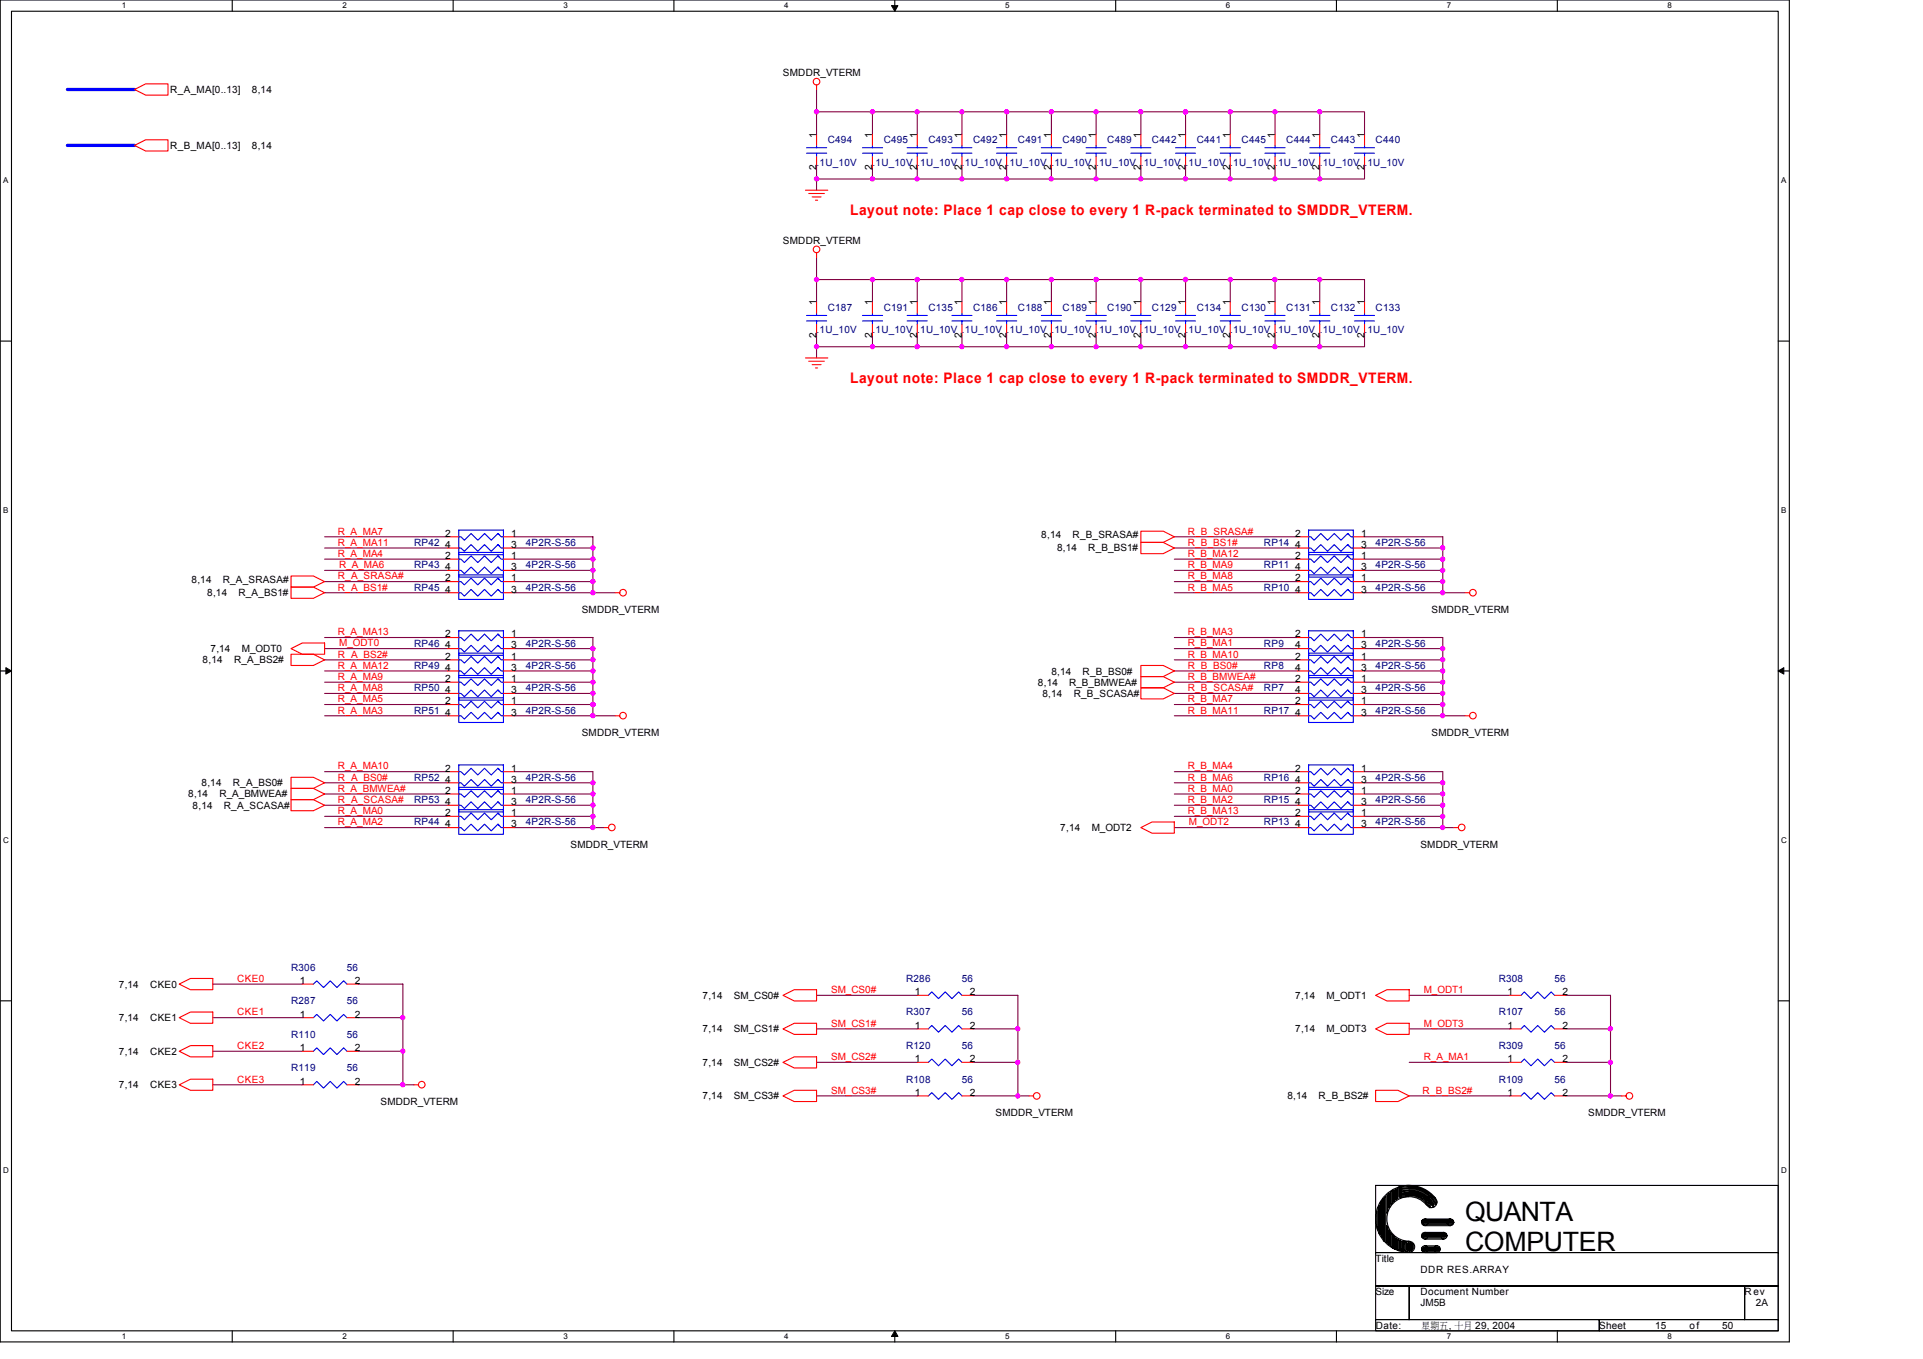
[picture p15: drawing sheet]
<svg xmlns="http://www.w3.org/2000/svg" width="297mm" height="210mm" viewBox="0 0 297 210" stroke-linecap="round" stroke-linejoin="round" font-family="sans-serif">
<defs><g id="words">
<g font-size="4.1">
<text x="226.3" y="188.5">QUANTA</text>
<text x="226.3" y="193.3">COMPUTER</text>
</g>
<g font-size="2.2" fill="#f00">
<text x="131.3" y="33.2">Layout note: Place 1 cap close to every 1 R-pack terminated to SMDDR_VTERM.</text>
<text x="131.3" y="59.1">Layout note: Place 1 cap close to every 1 R-pack terminated to SMDDR_VTERM.</text>
</g>
<g font-size="1.5">
<text x="120.9" y="11.8">SMDDR_VTERM</text>
<text x="26.3" y="14.4">R_A_MA[0..13]</text>
<text x="38.9" y="14.4">8,14</text>
<text x="26.3" y="23">R_B_MA[0..13]</text>
<text x="38.9" y="23">8,14</text>
<text x="126.1" y="21.3" transform="rotate(-90 126.1 21.3)">1</text>
<text x="134.7" y="21.3" transform="rotate(-90 134.7 21.3)">1</text>
<text x="141.7" y="21.3" transform="rotate(-90 141.7 21.3)">1</text>
<text x="148.6" y="21.3" transform="rotate(-90 148.6 21.3)">1</text>
<text x="155.5" y="21.3" transform="rotate(-90 155.5 21.3)">1</text>
<text x="162.4" y="21.3" transform="rotate(-90 162.4 21.3)">1</text>
<text x="169.3" y="21.3" transform="rotate(-90 169.3 21.3)">1</text>
<text x="176.2" y="21.3" transform="rotate(-90 176.2 21.3)">1</text>
<text x="183.1" y="21.3" transform="rotate(-90 183.1 21.3)">1</text>
<text x="190" y="21.3" transform="rotate(-90 190 21.3)">1</text>
<text x="196.9" y="21.3" transform="rotate(-90 196.9 21.3)">1</text>
<text x="203.8" y="21.3" transform="rotate(-90 203.8 21.3)">1</text>
<text x="210.8" y="21.3" transform="rotate(-90 210.8 21.3)">1</text>
<text x="126.1" y="26.3" transform="rotate(-90 126.1 26.3)">2</text>
<text x="134.7" y="26.3" transform="rotate(-90 134.7 26.3)">2</text>
<text x="141.7" y="26.3" transform="rotate(-90 141.7 26.3)">2</text>
<text x="148.6" y="26.3" transform="rotate(-90 148.6 26.3)">2</text>
<text x="155.5" y="26.3" transform="rotate(-90 155.5 26.3)">2</text>
<text x="162.4" y="26.3" transform="rotate(-90 162.4 26.3)">2</text>
<text x="169.3" y="26.3" transform="rotate(-90 169.3 26.3)">2</text>
<text x="176.2" y="26.3" transform="rotate(-90 176.2 26.3)">2</text>
<text x="183.1" y="26.3" transform="rotate(-90 183.1 26.3)">2</text>
<text x="190" y="26.3" transform="rotate(-90 190 26.3)">2</text>
<text x="196.9" y="26.3" transform="rotate(-90 196.9 26.3)">2</text>
<text x="203.8" y="26.3" transform="rotate(-90 203.8 26.3)">2</text>
<text x="210.8" y="26.3" transform="rotate(-90 210.8 26.3)">2</text>
<text x="120.9" y="37.7">SMDDR_VTERM</text>
<text x="126.1" y="47.2" transform="rotate(-90 126.1 47.2)">1</text>
<text x="134.7" y="47.2" transform="rotate(-90 134.7 47.2)">1</text>
<text x="141.7" y="47.2" transform="rotate(-90 141.7 47.2)">1</text>
<text x="148.6" y="47.2" transform="rotate(-90 148.6 47.2)">1</text>
<text x="155.5" y="47.2" transform="rotate(-90 155.5 47.2)">1</text>
<text x="162.4" y="47.2" transform="rotate(-90 162.4 47.2)">1</text>
<text x="169.3" y="47.2" transform="rotate(-90 169.3 47.2)">1</text>
<text x="176.2" y="47.2" transform="rotate(-90 176.2 47.2)">1</text>
<text x="183.1" y="47.2" transform="rotate(-90 183.1 47.2)">1</text>
<text x="190" y="47.2" transform="rotate(-90 190 47.2)">1</text>
<text x="196.9" y="47.2" transform="rotate(-90 196.9 47.2)">1</text>
<text x="203.8" y="47.2" transform="rotate(-90 203.8 47.2)">1</text>
<text x="210.8" y="47.2" transform="rotate(-90 210.8 47.2)">1</text>
<text x="126.1" y="52.2" transform="rotate(-90 126.1 52.2)">2</text>
<text x="134.7" y="52.2" transform="rotate(-90 134.7 52.2)">2</text>
<text x="141.7" y="52.2" transform="rotate(-90 141.7 52.2)">2</text>
<text x="148.6" y="52.2" transform="rotate(-90 148.6 52.2)">2</text>
<text x="155.5" y="52.2" transform="rotate(-90 155.5 52.2)">2</text>
<text x="162.4" y="52.2" transform="rotate(-90 162.4 52.2)">2</text>
<text x="169.3" y="52.2" transform="rotate(-90 169.3 52.2)">2</text>
<text x="176.2" y="52.2" transform="rotate(-90 176.2 52.2)">2</text>
<text x="183.1" y="52.2" transform="rotate(-90 183.1 52.2)">2</text>
<text x="190" y="52.2" transform="rotate(-90 190 52.2)">2</text>
<text x="196.9" y="52.2" transform="rotate(-90 196.9 52.2)">2</text>
<text x="203.8" y="52.2" transform="rotate(-90 203.8 52.2)">2</text>
<text x="210.8" y="52.2" transform="rotate(-90 210.8 52.2)">2</text>
<text x="68.8" y="82.9">2</text>
<text x="79" y="82.9">1</text>
<text x="160.8" y="83.1">8,14</text>
<text x="165.7" y="83.1">R_B_SRASA#</text>
<text x="200" y="82.9">2</text>
<text x="210.2" y="82.9">1</text>
<text x="68.8" y="84.6">4</text>
<text x="68.8" y="86.3">2</text>
<text x="68.8" y="88.1">4</text>
<text x="68.8" y="89.8">2</text>
<text x="79" y="84.6">3</text>
<text x="79" y="86.3">1</text>
<text x="79" y="88.1">3</text>
<text x="79" y="89.8">1</text>
<text x="163.3" y="85.2">8,14</text>
<text x="168.1" y="85.2">R_B_BS1#</text>
<text x="200" y="84.6">4</text>
<text x="200" y="86.3">2</text>
<text x="200" y="88.1">4</text>
<text x="200" y="89.8">2</text>
<text x="210.2" y="84.6">3</text>
<text x="210.2" y="86.3">1</text>
<text x="210.2" y="88.1">3</text>
<text x="210.2" y="89.8">1</text>
<text x="29.6" y="90">8,14</text>
<text x="32" y="92.1">8,14</text>
<text x="34.4" y="90">R_A_SRASA#</text>
<text x="36.8" y="92.1">R_A_BS1#</text>
<text x="68.8" y="91.5">4</text>
<text x="79" y="91.5">3</text>
<text x="89.9" y="94.7">SMDDR_VTERM</text>
<text x="200" y="91.5">4</text>
<text x="210.2" y="91.5">3</text>
<text x="221.1" y="94.7">SMDDR_VTERM</text>
<text x="32.5" y="100.7">7,14</text>
<text x="37.4" y="100.7">M_ODT0</text>
<text x="68.8" y="98.4">2</text>
<text x="68.8" y="100.2">4</text>
<text x="68.8" y="101.9">2</text>
<text x="79" y="98.4">1</text>
<text x="79" y="100.2">3</text>
<text x="79" y="101.9">1</text>
<text x="200" y="101.9">2</text>
<text x="200" y="98.4">2</text>
<text x="200" y="100.2">4</text>
<text x="210.2" y="101.9">1</text>
<text x="210.2" y="98.4">1</text>
<text x="210.2" y="100.2">3</text>
<text x="31.3" y="102.4">8,14</text>
<text x="36.1" y="102.4">R_A_BS2#</text>
<text x="68.8" y="105.3">2</text>
<text x="68.8" y="107.1">4</text>
<text x="68.8" y="103.6">4</text>
<text x="79" y="105.3">1</text>
<text x="79" y="107.1">3</text>
<text x="79" y="103.6">3</text>
<text x="160.3" y="105.9">8,14</text>
<text x="161" y="107.6">8,14</text>
<text x="162.4" y="104.2">8,14</text>
<text x="165.2" y="105.9">R_B_BMWEA#</text>
<text x="165.9" y="107.6">R_B_SCASA#</text>
<text x="167.2" y="104.2">R_B_BS0#</text>
<text x="200" y="105.3">2</text>
<text x="200" y="107.1">4</text>
<text x="200" y="103.6">4</text>
<text x="210.2" y="105.3">1</text>
<text x="210.2" y="107.1">3</text>
<text x="210.2" y="103.6">3</text>
<text x="68.8" y="108.8">2</text>
<text x="68.8" y="110.5">4</text>
<text x="79" y="108.8">1</text>
<text x="79" y="110.5">3</text>
<text x="89.9" y="113.7">SMDDR_VTERM</text>
<text x="200" y="108.8">2</text>
<text x="200" y="110.5">4</text>
<text x="210.2" y="108.8">1</text>
<text x="210.2" y="110.5">3</text>
<text x="221.1" y="113.7">SMDDR_VTERM</text>
<text x="68.8" y="119.2">2</text>
<text x="79" y="119.2">1</text>
<text x="200" y="119.2">2</text>
<text x="210.2" y="119.2">1</text>
<text x="29.1" y="123.2">8,14</text>
<text x="29.8" y="124.9">8,14</text>
<text x="31.1" y="121.5">8,14</text>
<text x="33.9" y="123.2">R_A_BMWEA#</text>
<text x="34.6" y="124.9">R_A_SCASA#</text>
<text x="36" y="121.5">R_A_BS0#</text>
<text x="68.8" y="120.9">4</text>
<text x="68.8" y="122.6">2</text>
<text x="68.8" y="124.4">4</text>
<text x="79" y="120.9">3</text>
<text x="79" y="122.6">1</text>
<text x="79" y="124.4">3</text>
<text x="200" y="122.6">2</text>
<text x="200" y="124.4">4</text>
<text x="200" y="120.9">4</text>
<text x="210.2" y="122.6">1</text>
<text x="210.2" y="124.4">3</text>
<text x="210.2" y="120.9">3</text>
<text x="68.8" y="126.1">2</text>
<text x="68.8" y="127.8">4</text>
<text x="79" y="126.1">1</text>
<text x="79" y="127.8">3</text>
<text x="88.1" y="130.9">SMDDR_VTERM</text>
<text x="163.8" y="128.4">7,14</text>
<text x="168.6" y="128.4">M_ODT2</text>
<text x="200" y="126.1">2</text>
<text x="200" y="127.8">4</text>
<text x="210.2" y="126.1">1</text>
<text x="210.2" y="127.8">3</text>
<text x="219.4" y="130.9">SMDDR_VTERM</text>
<text x="18.3" y="152.5">7,14</text>
<text x="23.2" y="152.5">CKE0</text>
<text x="46.3" y="152">1</text>
<text x="54.8" y="152">2</text>
<text x="108.5" y="154.3">7,14</text>
<text x="113.3" y="154.3">SM_CS0#</text>
<text x="141.3" y="153.7">1</text>
<text x="149.8" y="153.7">2</text>
<text x="200.1" y="154.3">7,14</text>
<text x="204.9" y="154.3">M_ODT1</text>
<text x="232.9" y="153.7">1</text>
<text x="241.3" y="153.7">2</text>
<text x="18.3" y="157.7">7,14</text>
<text x="23.2" y="157.7">CKE1</text>
<text x="46.3" y="157.2">1</text>
<text x="54.8" y="157.2">2</text>
<text x="108.5" y="159.4">7,14</text>
<text x="113.3" y="159.4">SM_CS1#</text>
<text x="141.3" y="158.9">1</text>
<text x="149.8" y="158.9">2</text>
<text x="200.1" y="159.4">7,14</text>
<text x="204.9" y="159.4">M_ODT3</text>
<text x="232.9" y="158.9">1</text>
<text x="241.3" y="158.9">2</text>
<text x="18.3" y="162.9">7,14</text>
<text x="23.2" y="162.9">CKE2</text>
<text x="46.3" y="167.5">1</text>
<text x="46.3" y="162.3">1</text>
<text x="54.8" y="167.5">2</text>
<text x="54.8" y="162.3">2</text>
<text x="108.5" y="164.6">7,14</text>
<text x="113.3" y="164.6">SM_CS2#</text>
<text x="141.3" y="164.1">1</text>
<text x="149.8" y="164.1">2</text>
<text x="232.9" y="164.1">1</text>
<text x="241.3" y="164.1">2</text>
<text x="18.3" y="168.1">7,14</text>
<text x="23.2" y="168.1">CKE3</text>
<text x="58.8" y="170.7">SMDDR_VTERM</text>
<text x="108.5" y="169.8">7,14</text>
<text x="113.3" y="169.8">SM_CS3#</text>
<text x="141.3" y="169.2">1</text>
<text x="149.8" y="169.2">2</text>
<text x="153.8" y="172.4">SMDDR_VTERM</text>
<text x="198.9" y="169.8">8,14</text>
<text x="203.7" y="169.8">R_B_BS2#</text>
<text x="232.9" y="169.2">1</text>
<text x="241.3" y="169.2">2</text>
<text x="245.3" y="172.4">SMDDR_VTERM</text>
<text x="212.5" y="194.9">Title</text>
<text x="219.4" y="196.6">DDR RES.ARRAY</text>
<text x="212.5" y="200">Size</text>
<text x="219.4" y="200">Document Number</text>
<text x="219.4" y="201.8">JM5B</text>
<text x="269.5" y="200">Rev</text>
<text x="271.2" y="201.8">2A</text>
<text x="212.5" y="205.2">Date:</text>
<text x="219.6" y="205.2">星期五, 十月 29, 2004</text>
<text x="247" y="205.2">Sheet</text>
<text x="255.7" y="205.2">15</text>
<text x="261" y="205.2">of</text>
<text x="266" y="205.2">50</text>
</g>
<g font-size="1.5" fill="#000080">
<text x="127.9" y="22.1">C494</text>
<text x="136.5" y="22.1">C495</text>
<text x="143.4" y="22.1">C493</text>
<text x="150.3" y="22.1">C492</text>
<text x="157.2" y="22.1">C491</text>
<text x="164.1" y="22.1">C490</text>
<text x="171" y="22.1">C489</text>
<text x="177.9" y="22.1">C442</text>
<text x="184.9" y="22.1">C441</text>
<text x="191.8" y="22.1">C445</text>
<text x="198.7" y="22.1">C444</text>
<text x="205.6" y="22.1">C443</text>
<text x="212.5" y="22.1">C440</text>
<text x="126.1" y="25.6">.1U_10V</text>
<text x="134.8" y="25.6">.1U_10V .1U_10V .1U_10V .1U_10V .1U_10V .1U_10V .1U_10V .1U_10V .1U_10V .1U_10V .1U_10V .1U_10V</text>
<text x="126.1" y="51.5">.1U_10V</text>
<text x="127.9" y="48">C187</text>
<text x="134.8" y="51.5">.1U_10V .1U_10V .1U_10V .1U_10V .1U_10V .1U_10V .1U_10V .1U_10V .1U_10V .1U_10V .1U_10V .1U_10V</text>
<text x="136.5" y="48">C191</text>
<text x="143.4" y="48">C135</text>
<text x="150.3" y="48">C186</text>
<text x="157.2" y="48">C188</text>
<text x="164.1" y="48">C189</text>
<text x="171" y="48">C190</text>
<text x="177.9" y="48">C129</text>
<text x="184.9" y="48">C134</text>
<text x="191.8" y="48">C130</text>
<text x="198.7" y="48">C131</text>
<text x="205.6" y="48">C132</text>
<text x="212.5" y="48">C133</text>
<text x="64" y="84.3">RP42</text>
<text x="64" y="87.8">RP43</text>
<text x="81.2" y="84.3">4P2R-S-56</text>
<text x="81.2" y="87.8">4P2R-S-56</text>
<text x="195.2" y="84.3">RP14</text>
<text x="195.2" y="87.8">RP11</text>
<text x="212.5" y="84.3">4P2R-S-56</text>
<text x="212.5" y="87.8">4P2R-S-56</text>
<text x="64" y="91.2">RP45</text>
<text x="81.2" y="91.2">4P2R-S-56</text>
<text x="195.2" y="91.2">RP10</text>
<text x="212.5" y="91.2">4P2R-S-56</text>
<text x="64" y="99.9">RP46</text>
<text x="81.2" y="99.9">4P2R-S-56</text>
<text x="195.2" y="99.9">RP9</text>
<text x="212.5" y="99.9">4P2R-S-56</text>
<text x="64" y="106.8">RP50</text>
<text x="64" y="103.3">RP49</text>
<text x="81.2" y="106.8">4P2R-S-56</text>
<text x="81.2" y="103.3">4P2R-S-56</text>
<text x="195.2" y="106.8">RP7</text>
<text x="195.2" y="103.3">RP8</text>
<text x="212.5" y="106.8">4P2R-S-56</text>
<text x="212.5" y="103.3">4P2R-S-56</text>
<text x="64" y="110.2">RP51</text>
<text x="81.2" y="110.2">4P2R-S-56</text>
<text x="195.2" y="110.2">RP17</text>
<text x="212.5" y="110.2">4P2R-S-56</text>
<text x="64" y="120.6">RP52</text>
<text x="64" y="124">RP53</text>
<text x="81.2" y="120.6">4P2R-S-56</text>
<text x="81.2" y="124">4P2R-S-56</text>
<text x="195.2" y="124">RP15</text>
<text x="195.2" y="120.6">RP16</text>
<text x="212.5" y="124">4P2R-S-56</text>
<text x="212.5" y="120.6">4P2R-S-56</text>
<text x="64" y="127.5">RP44</text>
<text x="81.2" y="127.5">4P2R-S-56</text>
<text x="195.2" y="127.5">RP13</text>
<text x="212.5" y="127.5">4P2R-S-56</text>
<text x="45" y="149.9">R306</text>
<text x="53.6" y="149.9">56</text>
<text x="45" y="155.1">R287</text>
<text x="53.6" y="155.1">56</text>
<text x="140" y="151.7">R286</text>
<text x="148.6" y="151.7">56</text>
<text x="231.5" y="151.7">R308</text>
<text x="240.1" y="151.7">56</text>
<text x="45" y="160.3">R110</text>
<text x="53.6" y="160.3">56</text>
<text x="140" y="156.8">R307</text>
<text x="148.6" y="156.8">56</text>
<text x="231.5" y="156.8">R107</text>
<text x="240.1" y="156.8">56</text>
<text x="45" y="165.5">R119</text>
<text x="53.6" y="165.5">56</text>
<text x="140" y="162">R120</text>
<text x="140" y="167.2">R108</text>
<text x="148.6" y="162">56</text>
<text x="148.6" y="167.2">56</text>
<text x="231.5" y="167.2">R109</text>
<text x="231.5" y="162">R309</text>
<text x="240.1" y="167.2">56</text>
<text x="240.1" y="162">56</text>
</g>
<g font-size="1.5" fill="#f00">
<text x="52.2" y="82.6">R_A_MA7</text>
<text x="183.5" y="82.6">R_B_SRASA#</text>
<text x="52.2" y="84.3">R_A_MA11</text>
<text x="52.2" y="86">R_A_MA4</text>
<text x="52.2" y="89.5">R_A_SRASA#</text>
<text x="52.4" y="87.8">R_A_MA6</text>
<text x="183.5" y="89.5">R_B_MA8</text>
<text x="183.5" y="87.8">R_B_MA9</text>
<text x="183.5" y="86">R_B_MA12</text>
<text x="183.5" y="84.3">R_B_BS1#</text>
<text x="52.2" y="91.2">R_A_BS1#</text>
<text x="183.5" y="91.2">R_B_MA5</text>
<text x="52.2" y="98.1">R_A_MA13</text>
<text x="52.2" y="101.6">R_A_BS2#</text>
<text x="52.4" y="99.8">M_ODT0</text>
<text x="183.5" y="99.8">R_B_MA1</text>
<text x="183.5" y="98.1">R_B_MA3</text>
<text x="183.5" y="101.6">R_B_MA10</text>
<text x="52.2" y="105">R_A_MA9</text>
<text x="52.2" y="106.8">R_A_MA8</text>
<text x="52.2" y="103.3">R_A_MA12</text>
<text x="183.5" y="103.3">R_B_BS0#</text>
<text x="183.5" y="105">R_B_BMWEA#</text>
<text x="183.5" y="106.8">R_B_SCASA#</text>
<text x="52.2" y="110.2">R_A_MA3</text>
<text x="52.2" y="108.5">R_A_MA5</text>
<text x="183.5" y="108.5">R_B_MA7</text>
<text x="183.5" y="110.2">R_B_MA11</text>
<text x="52.2" y="118.9">R_A_MA10</text>
<text x="183.5" y="118.9">R_B_MA4</text>
<text x="52.2" y="125.8">R_A_MA0</text>
<text x="52.2" y="120.6">R_A_BS0#</text>
<text x="52.2" y="122.3">R_A_BMWEA#</text>
<text x="52.2" y="124">R_A_SCASA#</text>
<text x="183.5" y="122.3">R_B_MA0</text>
<text x="183.5" y="124">R_B_MA2</text>
<text x="183.5" y="120.6">R_B_MA6</text>
<text x="183.5" y="125.8">R_B_MA13</text>
<text x="52.2" y="127.5">R_A_MA2</text>
<text x="183.6" y="127.5">M_ODT2</text>
<text x="36.7" y="151.7">CKE0</text>
<text x="128.4" y="153.4">SM_CS0#</text>
<text x="219.9" y="153.4">M_ODT1</text>
<text x="36.7" y="156.8">CKE1</text>
<text x="128.4" y="158.6">SM_CS1#</text>
<text x="219.9" y="158.6">M_ODT3</text>
<text x="36.7" y="167.2">CKE3</text>
<text x="36.7" y="162">CKE2</text>
<text x="128.4" y="163.7">SM_CS2#</text>
<text x="219.9" y="163.7">R_A_MA1</text>
<text x="128.4" y="168.9">SM_CS3#</text>
<text x="219.7" y="168.9">R_B_BS2#</text>
</g>
<g font-size="1.2">
<text x="18.8" y="1.3">1</text>
<text x="52.9" y="1.3">2</text>
<text x="87" y="1.3">3</text>
<text x="121.1" y="1.3">4</text>
<text x="155.3" y="1.3">5</text>
<text x="189.4" y="1.3">6</text>
<text x="223.5" y="1.3">7</text>
<text x="257.6" y="1.3">8</text>
<text x=".5" y="28.3">A</text>
<text x="275.1" y="28.3">A</text>
<text x=".5" y="79.2">B</text>
<text x="275.1" y="79.2">B</text>
<text x=".5" y="130.2">C</text>
<text x="275.1" y="130.2">C</text>
<text x=".5" y="181.1">D</text>
<text x="275.1" y="181.1">D</text>
<text x="18.8" y="206.8">1</text>
<text x="52.9" y="206.8">2</text>
<text x="87" y="206.8">3</text>
<text x="121.1" y="206.8">4</text>
<text x="155.3" y="206.8">5</text>
<text x="189.4" y="206.8">6</text>
<text x="223.5" y="206.8">7</text>
<text x="257.6" y="206.8">8</text>
</g>
</g></defs>
<path d="M0 0h276.4v207.3h-276.4zM1.8 1.7h272.9v203.8h-272.9z" fill="none" stroke="#000" stroke-width=".17"/>
<g fill="#fff">
<path d="M18.8 .2h.7v1.4h-.7z"/>
<path d="M18.8 205.7h.7v1.4h-.7z"/>
</g>
<path d="M35.9 0v1.7M35.9 205.5v1.8" fill="none" stroke="#000" stroke-width=".17"/>
<g fill="#fff">
<path d="M52.9 .2h.7v1.4h-.7z"/>
<path d="M52.9 205.7h.7v1.4h-.7z"/>
</g>
<path d="M70 0v1.7M70 205.5v1.8" fill="none" stroke="#000" stroke-width=".17"/>
<g fill="#fff">
<path d="M87 .2h.7v1.4h-.7z"/>
<path d="M87 205.7h.7v1.4h-.7z"/>
</g>
<path d="M104.1 0v1.7M104.1 205.5v1.8" fill="none" stroke="#000" stroke-width=".17"/>
<g fill="#fff">
<path d="M121.1 .2h.7v1.4h-.7z"/>
<path d="M121.1 205.7h.7v1.4h-.7z"/>
</g>
<path d="M138.2 0v1.7M138.2 205.5v1.8" fill="none" stroke="#000" stroke-width=".17"/>
<path d="M137.7 .9h1l-.5 .8zM138.2 205.5l.5 .9h-1z" fill="#000" stroke="#000" stroke-width=".15"/>
<g fill="#fff">
<path d="M155.3 .2h.6v1.4h-.6z"/>
<path d="M155.3 205.7h.6v1.4h-.6z"/>
</g>
<path d="M172.3 0v1.7M172.3 205.5v1.8" fill="none" stroke="#000" stroke-width=".17"/>
<g fill="#fff">
<path d="M189.4 .2h.6v1.4h-.6z"/>
<path d="M189.4 205.7h.6v1.4h-.6z"/>
</g>
<path d="M206.4 0v1.7M206.4 205.5v1.8" fill="none" stroke="#000" stroke-width=".17"/>
<g fill="#fff">
<path d="M223.5 .2h.6v1.4h-.6z"/>
<path d="M223.5 205.7h.6v1.4h-.6z"/>
</g>
<path d="M240.6 0v1.7M240.6 205.5v1.8" fill="none" stroke="#000" stroke-width=".17"/>
<g fill="#fff">
<path d="M257.6 .2h.7v1.4h-.7z"/>
<path d="M257.6 205.7h.7v1.4h-.7z"/>
<path d="M.5 27.2h.8v1.4h-.8z"/>
<path d="M275.1 27.2h.8v1.4h-.8z"/>
<path d="M.5 78.1h.8v1.4h-.8z"/>
<path d="M275.1 78.1h.8v1.4h-.8z"/>
</g>
<path d="M0 52.7h1.8M274.7 52.7h1.7" fill="none" stroke="#000" stroke-width=".17"/>
<g fill="#fff">
<path d="M.5 129.1h.8v1.4h-.8z"/>
<path d="M275.1 129.1h.9v1.4h-.9z"/>
</g>
<path d="M0 103.6h1.8M274.7 103.6h1.7" fill="none" stroke="#000" stroke-width=".17"/>
<path d="M.9 103.1l.9 .5-.9 .5zM274.7 103.6l.8-.5v1z" fill="#000" stroke="#000" stroke-width=".15"/>
<g fill="#fff">
<path d="M.5 180h.8v1.4h-.8z"/>
<path d="M275.1 180h.9v1.4h-.9z"/>
</g>
<g fill="none" stroke="#000" stroke-width=".17">
<path d="M0 154.6h1.8M274.7 154.6h1.7M212.5 183.1h62.2v10.4h-62.2zM212.5 193.5h62.2v5.1h-62.2zM212.5 198.6h5.2v5.2h-5.2zM212.7 187.1v2.4l.1 .5v-3.5l.2-.3v4.3l.2 .2v-4.8l.2-.4v5.5l.1 .2v-5.9l.2-.1v6.5M214.2 184.5v2.9l.2-.5v-2.4l.2-.2v2.2l.1-.1v-2.3l.2-.1v2l.2-.1v-2.1h.2v1.9l.1-.2v-1.7l.2-.2v1.7l.2-.1v-1.6l.1-.2v1.8M216.3 183.8a4.7 4.7 0 0 1 5.4 2.2M216.3 184.5a4 4 0 0 1 4.8 1.7M216.3 184.3a4.2 4.2 0 0 1 5.1 2.1M216.3 184.2a4.3 4.3 0 0 1 5.2 2.2M216.3 184a4.5 4.5 0 0 1 5.2 2.1"/>
<path d="M216.3 183.5a4.9 4.9 0 0 1 5.7 2.2M216.3 183.3v1.7l-.2-.2v-1.4zM216.3 191.6v1.5h-.2v-1.5l-.2-.2v1.7l-.1-.2v-1.5l-.2-.2v1.7h-.2v-1.9l-.1-.1v1.9h-.2v-2.1l-.2-.2v2.1l-.2-.2v-2l-.1-.4v2.2l-.2-.1v-2.4l-.2-.4v2.6h-.1v-7.1l-.2 .2v6.7M216.3 191.7h.2v1.4h.1v-1.4h.2v1.6h-.3l.5-1.6M216.3 184.9a3.6 3.6 0 0 1 4.5 1.7M216.3 184.7a3.8 3.8 0 0 1 4.7 1.8M216.4 183.6a4.8 4.8 0 0 1 5.5 2.3M216.5 183.4v1.4M217 191.7h.1M217 191.7v1.6l.2-.2v-1.4l.1 .4v1.2h.2v-1.4h.2v1.4h.1v-1.4h.2v1.4l.2-.2v-1l.2 .1v.7M217.7 183.1l-1.6 .2M217.7 184.8l-1.3 .2"/>
<path d="M217.7 198.6h51.8v5.2h-51.8zM219.7 188.4h4.7v.2h-4.8v.2h5l-.2 .2h-4.7l.2 .1M219.7 192.6h2.6v.2h-2.7v.1h2.9l-.2 .2h-2.7l.3 .2h2.4M219.7 190.5h3.7v.2h-3.7l-.1 .2h3.9l-.1 .1h-3.8l.3 .2h3.3M219.9 189.1h.1M219.9 189.1h4.5M220.1 192.4h1.9M220.1 193.5h1.9M220.1 191.4h2.9M220.1 190.4h2.9M220.1 189.3h4M220.1 188.3h4"/>
<path d="M220.3 186.1a3.4 3.4 0 0 0-5.8 .7 3.4 3.4 0 0 0 3.2 4.9M221.7 185a5.2 5.2 0 0 0-8.7 1 5.2 5.2 0 0 0 4.7 7.4M269.5 198.6h5.2v5.2h-5.2zM212.5 203.8h34.5v1.7h-34.5zM247 203.8h27.7v1.7h-27.7z"/>
<circle cx="217.7" cy="192.6" r=".86"/>
<circle cx="220.1" cy="190.9" r=".51"/>
<circle cx="220.1" cy="192.9" r=".51"/>
<circle cx="220.1" cy="188.8" r=".51"/>
<circle cx="221.1" cy="185.7" r=".85"/>
<circle cx="222" cy="192.9" r=".51"/>
<circle cx="223" cy="190.9" r=".51"/>
<circle cx="224" cy="188.8" r=".51"/>
</g>
<g fill="none" stroke="#800040" stroke-width=".17">
<path d="M126.1 13.8v6.9M126.1 17.3h50.1M134.8 17.3v3.4M141.7 17.3v3.4M148.6 17.3v3.4M155.5 17.3v3.4M162.4 17.3v3.4M169.3 17.3v3.4M176.2 17.3h6.9v3.4M176.2 17.3v3.4M183.1 17.3h20.8M190 17.3v3.4"/>
<path d="M197 17.3v3.4M203.9 17.3h6.9v3.4M203.9 17.3v3.4M126.1 25.9v3.5M126.1 39.7v7M126.1 27.6h70.9M134.8 25.9v1.7M141.7 25.9v1.7M148.6 25.9v1.7M155.5 25.9v1.7M162.4 25.9v1.7M169.3 25.9v1.7"/>
<path d="M176.2 25.9v1.7M183.1 25.9v1.7M190 25.9v1.7M197 25.9v1.7M203.9 25.9v1.7h-6.9M210.8 25.9v1.7h-6.9M126.1 51.8v3.5M126.1 53.6h70.9M126.1 43.2h50.1M134.8 43.2v3.5M134.8 51.8v1.8M141.7 43.2v3.5"/>
<path d="M141.7 51.8v1.8M148.6 43.2v3.5M148.6 51.8v1.8M155.5 43.2v3.5M155.5 51.8v1.8M162.4 43.2v3.5M162.4 51.8v1.8M169.3 43.2v3.5M169.3 51.8v1.8M176.2 51.8v1.8M183.1 43.2h-6.9v3.5M183.1 43.2v3.5"/>
<path d="M183.1 51.8v1.8M183.1 43.2h13.9M190 43.2v3.5M190 51.8v1.8M197 43.2h6.9v3.5M197 43.2v3.5M197 51.8v1.8M203.9 43.2h6.9v3.5M203.9 51.8v1.8h-6.9M210.8 51.8v1.8h-6.9M50.1 98.5h19M50.1 88.1h19"/>
<path d="M50.1 82.9h19M50.1 84.6h19M50.1 86.4h19M50.1 91.5h19M50.1 89.8h19M79.5 84.6h12.1v1.8M79.5 82.9h12.1v1.7M79.5 98.5h12.1v12.1M79.5 88.1h12.1M79.5 86.4h12.1M79.5 91.5h15.5M79.5 89.8h12.1"/>
<path d="M91.6 86.4v5.1M181.4 98.5h19M181.4 88.1h19M181.4 82.9h19M181.4 84.6h19M181.4 86.4h19M181.4 91.5h19M181.4 89.8h19M210.8 84.6h12.1v1.8M210.8 98.5h12.1v12.1M210.8 88.1h12.1M210.8 82.9h12.1v1.7"/>
<path d="M210.8 86.4h12.1M210.8 91.5h15.5M210.8 89.8h12.1M222.9 86.4v5.1M50.1 100.2h19M50.1 119.2h19M50.1 105.4h19M50.1 107.1h19M50.1 110.6h19M50.1 103.6h19M50.1 108.8h19M50.1 101.9h19"/>
<path d="M79.5 119.2h12.1v8.6M79.5 100.2h12.1M79.5 105.4h12.1M79.5 107.1h12.1M79.5 110.6h15.5M79.5 103.6h12.1M79.5 108.8h12.1M79.5 101.9h12.1M181.4 100.2h19M181.4 119.2h19M181.4 105.4h19M181.4 107.1h19"/>
<path d="M181.4 110.6h19M181.4 103.6h19M181.4 108.8h19M181.4 101.9h19M210.8 100.2h12.1M210.8 119.2h12.1v6.9M210.8 105.4h12.1M210.8 107.1h12.1M210.8 110.6h15.5M210.8 103.6h12.1M210.8 108.8h12.1M210.8 101.9h12.1"/>
<path d="M50.1 127.8h19M50.1 126.1h19M50.1 120.9h19M50.1 122.6h19M50.1 124.4h19M79.5 127.8h13.8M79.5 126.1h12.1M79.5 120.9h12.1M79.5 122.6h12.1M79.5 124.4h12.1M181.4 127.8h19M181.4 126.1h19"/>
<path d="M181.4 120.9h19M181.4 122.6h19M181.4 124.4h19M210.8 126.1h12.1v1.7M210.8 127.8h13.8M210.8 120.9h12.1M210.8 122.6h12.1M210.8 124.4h12.1M32.9 152h13.8M32.9 157.2h13.8M55.3 152h6.9v15.6M55.3 157.2h6.9"/>
<path d="M126.1 153.7h15.6M126.1 158.9h15.6M150.3 153.7h6.9v15.6M150.3 158.9h6.9M217.7 153.7h15.5M217.7 158.9h15.5M241.8 153.7h7v15.6M241.8 158.9h7M32.9 167.6h13.8M32.9 162.4h13.8M55.3 167.6h8.7M55.3 162.4h6.9"/>
<path d="M126.1 169.3h15.6M126.1 164.1h15.6M150.3 169.3h8.7M150.3 164.1h6.9M217.7 169.3h15.5M217.7 164.1h15.5M241.8 169.3h8.7M241.8 164.1h7"/>
</g>
<path d="M10.4 13.8h10.4M10.4 22.5h10.4" fill="none" stroke="#00f" stroke-width=".51"/>
<g fill="none" stroke="#f00" stroke-width=".17">
<path d="M20.8 13.8l1.7-.8h3.4v1.7h-3.4zM126.1 13.1v.7M20.8 22.5l1.7-.9h3.4v1.7h-3.4zM124.4 29.4h3.5M124.9 29.9h2.4M125.5 30.4h1.3M126 30.9h.3M126.1 20.7v1.8M126.1 24.2v1.7M126.1 39.1v.6M134.8 20.7v1.8M134.8 24.2v1.7"/>
<path d="M141.7 20.7v1.8M141.7 24.2v1.7M148.6 20.7v1.8M148.6 24.2v1.7M155.5 20.7v1.8M155.5 24.2v1.7M162.4 20.7v1.8M162.4 24.2v1.7M169.3 20.7v1.8M169.3 24.2v1.7M176.2 20.7v1.8M176.2 24.2v1.7"/>
<path d="M183.1 20.7v1.8M183.1 24.2v1.7M190 20.7v1.8M190 24.2v1.7M197 20.7v1.8M197 24.2v1.7M203.9 20.7v1.8M203.9 24.2v1.7M210.8 20.7v1.8M210.8 24.2v1.7M124.4 55.3h3.5M124.9 55.8h2.4"/>
<path d="M125.5 56.3h1.3M126 56.8h.3M126.1 46.7v1.7M126.1 50.1v1.7M134.8 46.7v1.7M134.8 50.1v1.7M141.7 46.7v1.7M141.7 50.1v1.7M148.6 46.7v1.7M148.6 50.1v1.7M155.5 46.7v1.7M155.5 50.1v1.7"/>
<path d="M162.4 46.7v1.7M162.4 50.1v1.7M169.3 46.7v1.7M169.3 50.1v1.7M176.2 46.7v1.7M176.2 50.1v1.7M183.1 46.7v1.7M183.1 50.1v1.7M190 46.7v1.7M190 50.1v1.7M197 46.7v1.7M197 50.1v1.7"/>
<path d="M203.9 46.7v1.7M203.9 50.1v1.7M210.8 46.7v1.7M210.8 50.1v1.7M45 89h3.4l1.7 .8-1.7 .9h-3.4zM45 90.7h3.4l1.7 .8-1.7 .9h-3.4zM69.1 91.5h1.8M69.1 82.9h1.8M69.1 84.6h1.8M69.1 86.4h1.8M69.1 88.1h1.8M69.1 98.5h1.8"/>
<path d="M69.1 89.8h1.8M77.8 91.5h1.7M77.8 82.9h1.7M77.8 84.6h1.7M77.8 86.4h1.7M77.8 88.1h1.7M77.8 98.5h1.7M77.8 89.8h1.7M95 91.5h.7M176.2 82h3.5l1.7 .9-1.7 .9h-3.5zM176.2 83.8h3.5l1.7 .8-1.7 .9h-3.5zM200.4 91.5h1.7"/>
<path d="M200.4 82.9h1.7M200.4 84.6h1.7M200.4 86.4h1.7M200.4 88.1h1.7M200.4 98.5h1.7M200.4 89.8h1.7M209 91.5h1.8M209 82.9h1.8M209 84.6h1.8M209 86.4h1.8M209 88.1h1.8M209 98.5h1.8"/>
<path d="M209 89.8h1.8M226.3 91.5h.7M45 100.2l1.7-.9h3.4v1.7h-3.4zM45 101h3.4l1.7 .9-1.7 .9h-3.4zM69.1 110.6h1.8M69.1 100.2h1.8M69.1 119.2h1.8M69.1 105.4h1.8M69.1 107.1h1.8M69.1 101.9h1.8M69.1 103.6h1.8M69.1 108.8h1.8"/>
<path d="M77.8 110.6h1.7M77.8 100.2h1.7M77.8 119.2h1.7M77.8 105.4h1.7M77.8 107.1h1.7M77.8 101.9h1.7M77.8 103.6h1.7M77.8 108.8h1.7M95 110.6h.7M176.2 102.8h3.5l1.7 .8-1.7 .9h-3.5zM176.2 104.5h3.5l1.7 .9-1.7 .8h-3.5zM176.2 106.2h3.5l1.7 .9-1.7 .8h-3.5z"/>
<path d="M200.4 110.6h1.7M200.4 100.2h1.7M200.4 119.2h1.7M200.4 105.4h1.7M200.4 107.1h1.7M200.4 101.9h1.7M200.4 103.6h1.7M200.4 108.8h1.7M209 110.6h1.8M209 100.2h1.8M209 119.2h1.8M209 105.4h1.8"/>
<path d="M209 107.1h1.8M209 101.9h1.8M209 103.6h1.8M209 108.8h1.8M226.3 110.6h.7M45 120.1h3.4l1.7 .8-1.7 .9h-3.4zM45 121.8h3.4l1.7 .8-1.7 .9h-3.4zM45 123.5h3.4l1.7 .9-1.7 .8h-3.4zM69.1 127.8h1.8M69.1 122.6h1.8M69.1 124.4h1.8M69.1 126.1h1.8"/>
<path d="M69.1 120.9h1.8M77.8 127.8h1.7M77.8 122.6h1.7M77.8 124.4h1.7M77.8 126.1h1.7M77.8 120.9h1.7M93.3 127.8h.7M176.2 127.8l1.7-.8h3.5v1.7h-3.5zM200.4 127.8h1.7M200.4 122.6h1.7M200.4 124.4h1.7M200.4 126.1h1.7"/>
<path d="M200.4 120.9h1.7M209 127.8h1.8M209 122.6h1.8M209 124.4h1.8M209 126.1h1.8M209 120.9h1.8M224.6 127.8h.7M27.7 152l1.7-.9h3.5v1.8h-3.5zM27.7 157.2l1.7-.9h3.5v1.8h-3.5zM46.7 157.2h1.7M46.7 152h1.7M53.6 157.2h1.7"/>
<path d="M53.6 152h1.7M120.9 153.7l1.8-.8h3.4v1.7h-3.4zM120.9 158.9l1.8-.8h3.4v1.7h-3.4zM141.7 158.9h1.7M141.7 153.7h1.7M148.6 158.9h1.7M148.6 153.7h1.7M212.5 153.7l1.7-.8h3.5v1.7h-3.5zM212.5 158.9l1.7-.8h3.5v1.7h-3.5zM233.2 158.9h1.7M233.2 153.7h1.7M240.1 158.9h1.7"/>
<path d="M240.1 153.7h1.7M27.7 167.6l1.7-.9h3.5v1.7h-3.5zM27.7 162.4l1.7-.9h3.5v1.7h-3.5zM46.7 167.6h1.7M46.7 162.4h1.7M53.6 167.6h1.7M53.6 162.4h1.7M64 167.6h.6M120.9 169.3l1.8-.9h3.4v1.7h-3.4zM120.9 164.1l1.8-.9h3.4v1.8h-3.4zM141.7 169.3h1.7M141.7 164.1h1.7"/>
<path d="M148.6 169.3h1.7M148.6 164.1h1.7M159 169.3h.6M212.5 168.4h3.4l1.8 .9-1.8 .8h-3.4zM233.2 169.3h1.7M233.2 164.1h1.7M240.1 169.3h1.7M240.1 164.1h1.7M250.5 169.3h.7"/>
<circle cx="126.1" cy="12.6" r=".51"/>
<circle cx="126.1" cy="38.5" r=".51"/>
<circle cx="96.2" cy="91.5" r=".51"/>
<circle cx="227.5" cy="91.5" r=".51"/>
<circle cx="96.2" cy="110.5" r=".51"/>
<circle cx="227.5" cy="110.5" r=".51"/>
<circle cx="94.5" cy="127.8" r=".51"/>
<circle cx="225.8" cy="127.8" r=".51"/>
<circle cx="65.1" cy="167.5" r=".51"/>
<circle cx="160.1" cy="169.3" r=".51"/>
<circle cx="251.7" cy="169.3" r=".51"/>
</g>
<g fill="none" stroke="#00f" stroke-width=".17">
<path d="M124.6 23.7h3.1M124.6 22.8h3.1M126.1 22.5v.3M126.1 23.7v.5M133.2 23.7h3.1M133.2 22.8h3.1M134.8 22.5v.3M134.8 23.7v.5M140.1 23.7h3.1M140.1 22.8h3.1M141.7 22.5v.3M141.7 23.7v.5"/>
<path d="M147 23.7h3.1M147 22.8h3.1M148.6 22.5v.3M148.6 23.7v.5M153.9 23.7h3.2M153.9 22.8h3.2M155.5 22.5v.3M155.5 23.7v.5M160.8 23.7h3.2M160.8 22.8h3.2M162.4 22.5v.3M162.4 23.7v.5"/>
<path d="M167.8 23.7h3.1M167.8 22.8h3.1M169.3 22.5v.3M169.3 23.7v.5M174.7 23.7h3.1M174.7 22.8h3.1M176.2 22.5v.3M176.2 23.7v.5M181.6 23.7h3.1M181.6 22.8h3.1M183.1 22.5v.3M183.1 23.7v.5"/>
<path d="M188.5 23.7h3.1M188.5 22.8h3.1M190 22.5v.3M190 23.7v.5M195.4 23.7h3.1M195.4 22.8h3.1M197 22.5v.3M197 23.7v.5M202.3 23.7h3.1M202.3 22.8h3.1M203.9 22.5v.3M203.9 23.7v.5"/>
<path d="M209.2 23.7h3.1M209.2 22.8h3.1M210.8 22.5v.3M210.8 23.7v.5M124.6 49.6h3.1M124.6 48.7h3.1M126.1 48.4v.3M126.1 49.6v.5M133.2 49.6h3.1M133.2 48.7h3.1M134.8 48.4v.3M134.8 49.6v.5"/>
<path d="M140.1 49.6h3.1M140.1 48.7h3.1M141.7 48.4v.3M141.7 49.6v.5M147 49.6h3.1M147 48.7h3.1M148.6 48.4v.3M148.6 49.6v.5M153.9 49.6h3.2M153.9 48.7h3.2M155.5 48.4v.3M155.5 49.6v.5"/>
<path d="M160.8 49.6h3.2M160.8 48.7h3.2M162.4 48.4v.3M162.4 49.6v.5M167.8 49.6h3.1M167.8 48.7h3.1M169.3 48.4v.3M169.3 49.6v.5M174.7 49.6h3.1M174.7 48.7h3.1M176.2 48.4v.3M176.2 49.6v.5"/>
<path d="M181.6 49.6h3.1M181.6 48.7h3.1M183.1 48.4v.3M183.1 49.6v.5M188.5 49.6h3.1M188.5 48.7h3.1M190 48.4v.3M190 49.6v.5M195.4 49.6h3.1M195.4 48.7h3.1M197 48.4v.3M197 49.6v.5"/>
<path d="M202.3 49.6h3.1M202.3 48.7h3.1M203.9 48.4v.3M203.9 49.6v.5M209.2 49.6h3.1M209.2 48.7h3.1M210.8 48.4v.3M210.8 49.6v.5M70.9 82.9h.3l.5 .5 1.1-1 1 1 1-1 1.1 1 1-1 .5 .5h.4M70.9 84.6h.3l.5 .6 1.1-1.1 1 1.1 1-1.1 1.1 1.1 1-1.1 .5 .5h.4M70.9 81.9h6.9v3.8h-6.9zM70.9 86.4h.3l.5 .5 1.1-1 1 1 1-1 1.1 1 1-1 .5 .5h.4"/>
<path d="M70.9 88.1h.3l.5 .5 1.1-1 1 1 1-1 1.1 1 1-1 .5 .5h.4M70.9 85.3h6.9v3.8h-6.9zM70.9 98.5h.3l.5 .5 1.1-1.1 1 1.1 1-1.1 1.1 1.1 1-1.1 .5 .6h.4M70.9 97.4h6.9v3.8h-6.9zM70.9 89.8h.3l.5 .5 1.1-1 1 1 1-1 1.1 1 1-1 .5 .5h.4M70.9 91.5h.3l.5 .6 1.1-1.1 1 1.1 1-1.1 1.1 1.1 1-1.1 .5 .5h.4M70.9 88.8h6.9v3.8h-6.9zM76.9 82.4l.2 .2M76.9 84.1l.2 .2M76.9 85.9l.2 .1M76.9 87.6l.2 .2M76.9 97.9l.2 .2"/>
<path d="M76.9 99.7l.2 .1M76.9 89.3l.2 .2M76.9 91l.2 .2M202.1 82.9h.4l.5 .5 1-1 1.1 1 1-1 1 1 1.1-1 .5 .5h.3M202.1 84.6h.4l.5 .6 1-1.1 1.1 1.1 1-1.1 1 1.1 1.1-1.1 .5 .5h.3M202.1 81.9h6.9v3.8h-6.9zM202.1 86.4h.4l.5 .5 1-1 1.1 1 1-1 1 1 1.1-1 .5 .5h.3M202.1 88.1h.4l.5 .5 1-1 1.1 1 1-1 1 1 1.1-1 .5 .5h.3M202.1 85.3h6.9v3.8h-6.9zM202.1 89.8h.4l.5 .5 1-1 1.1 1 1-1 1 1 1.1-1 .5 .5h.3M202.1 91.5h.4l.5 .6 1-1.1 1.1 1.1 1-1.1 1 1.1 1.1-1.1 .5 .5h.3M202.1 88.8h6.9v3.8h-6.9z"/>
<path d="M202.1 98.5h.4l.5 .5 1-1.1 1.1 1.1 1-1.1 1 1.1 1.1-1.1 .5 .6h.3M202.1 97.4h6.9v3.8h-6.9zM208.2 82.4l.1 .2M208.2 84.1l.1 .2M208.2 85.9l.1 .1M208.2 87.6l.1 .2M208.2 89.3l.1 .2M208.2 91l.1 .2M208.2 97.9l.1 .2M208.2 99.7l.1 .1M70.9 100.2h.3l.5 .5 1.1-1 1 1 1-1 1.1 1 1-1 .5 .5h.4M70.9 119.2h.3l.5 .5 1.1-1 1 1 1-1 1.1 1 1-1 .5 .5h.4"/>
<path d="M70.9 118.2h6.9v3.7h-6.9zM70.9 105.4h.3l.5 .5 1.1-1 1 1 1-1 1.1 1 1-1 .5 .5h.4M70.9 107.1h.3l.5 .5 1.1-1 1 1 1-1 1.1 1 1-1 .5 .5h.4M70.9 104.3h6.9v3.8h-6.9zM70.9 101.9h.3l.5 .5 1.1-1 1 1 1-1 1.1 1 1-1 .5 .5h.4M70.9 103.6h.3l.5 .6 1.1-1.1 1 1.1 1-1.1 1.1 1.1 1-1.1 .5 .5h.4M70.9 100.9h6.9v3.8h-6.9zM70.9 108.8h.3l.5 .5 1.1-1 1 1 1-1 1.1 1 1-1 .5 .5h.4M70.9 110.6h.3l.5 .5 1.1-1.1 1 1.1 1-1.1 1.1 1.1 1-1.1 .5 .6h.4M70.9 107.8h6.9v3.8h-6.9zM76.9 118.7l.2 .1M76.9 104.9l.2 .1"/>
<path d="M76.9 106.6l.2 .1M76.9 101.4l.2 .2M76.9 103.1l.2 .2M76.9 108.3l.2 .2M76.9 110l.2 .2M202.1 105.4h.4l.5 .5 1-1 1.1 1 1-1 1 1 1.1-1 .5 .5h.3M202.1 107.1h.4l.5 .5 1-1 1.1 1 1-1 1 1 1.1-1 .5 .5h.3M202.1 104.3h6.9v3.8h-6.9zM202.1 101.9h.4l.5 .5 1-1 1.1 1 1-1 1 1 1.1-1 .5 .5h.3M202.1 103.6h.4l.5 .6 1-1.1 1.1 1.1 1-1.1 1 1.1 1.1-1.1 .5 .5h.3M202.1 100.9h6.9v3.8h-6.9zM202.1 119.2h.4l.5 .5 1-1 1.1 1 1-1 1 1 1.1-1 .5 .5h.3"/>
<path d="M202.1 118.2h6.9v3.7h-6.9zM202.1 108.8h.4l.5 .5 1-1 1.1 1 1-1 1 1 1.1-1 .5 .5h.3M202.1 110.6h.4l.5 .5 1-1.1 1.1 1.1 1-1.1 1 1.1 1.1-1.1 .5 .6h.3M202.1 107.8h6.9v3.8h-6.9zM202.1 100.2h.4l.5 .5 1-1 1.1 1 1-1 1 1 1.1-1 .5 .5h.3M208.2 104.9l.1 .1M208.2 106.6l.1 .1M208.2 101.4l.1 .2M208.2 103.1l.1 .2M208.2 118.7l.1 .1M208.2 108.3l.1 .2M208.2 110l.1 .2"/>
<path d="M70.9 120.9h.3l.5 .5 1.1-1 1 1 1-1 1.1 1 1-1 .5 .5h.4M70.9 126.1h.3l.5 .5 1.1-1 1 1 1-1 1.1 1 1-1 .5 .5h.4M70.9 127.8h.3l.5 .5 1.1-1 1 1 1-1 1.1 1 1-1 .5 .5h.4M70.9 125.1h6.9v3.8h-6.9zM70.9 122.6h.3l.5 .5 1.1-1 1 1 1-1 1.1 1 1-1 .5 .5h.4M70.9 124.4h.3l.5 .5 1.1-1.1 1 1.1 1-1.1 1.1 1.1 1-1.1 .5 .6h.4M70.9 121.6h6.9v3.8h-6.9zM76.9 120.4l.2 .2M76.9 125.6l.2 .2M76.9 127.3l.2 .2M76.9 122.1l.2 .2M76.9 123.8l.2 .2"/>
<path d="M202.1 122.6h.4l.5 .5 1-1 1.1 1 1-1 1 1 1.1-1 .5 .5h.3M202.1 124.4h.4l.5 .5 1-1.1 1.1 1.1 1-1.1 1 1.1 1.1-1.1 .5 .6h.3M202.1 121.6h6.9v3.8h-6.9zM202.1 126.1h.4l.5 .5 1-1 1.1 1 1-1 1 1 1.1-1 .5 .5h.3M202.1 127.8h.4l.5 .5 1-1 1.1 1 1-1 1 1 1.1-1 .5 .5h.3M202.1 125.1h6.9v3.8h-6.9zM202.1 120.9h.4l.5 .5 1-1 1.1 1 1-1 1 1 1.1-1 .5 .5h.3M208.2 122.1l.1 .2M208.2 123.8l.1 .2M208.2 125.6l.1 .2M208.2 127.3l.1 .2M208.2 120.4l.1 .2"/>
<path d="M48.4 157.2l.5-.5 1.1 1 1-1 1 1 1.1-1 .5 .5M48.4 152l.5-.5 1.1 1 1-1 1 1 1.1-1 .5 .5M143.4 158.9l.5-.5 1.1 1 1-1 1 1 1.1-1 .5 .5M143.4 153.7l.5-.5 1.1 1 1-1 1 1 1.1-1 .5 .5M234.9 158.9l.6-.5 1 1 1-1 1.1 1 1-1 .5 .5M234.9 153.7l.6-.5 1 1 1-1 1.1 1 1-1 .5 .5M48.4 167.6l.5-.6 1.1 1.1 1-1.1 1 1.1 1.1-1.1 .5 .6M48.4 162.4l.5-.6 1.1 1.1 1-1.1 1 1.1 1.1-1.1 .5 .6M143.4 164.1l.5-.5 1.1 1 1-1 1 1 1.1-1 .5 .5M143.4 169.3l.5-.5 1.1 1 1-1 1 1 1.1-1 .5 .5M234.9 169.3l.6-.5 1 1 1-1 1.1 1 1-1 .5 .5M234.9 164.1l.6-.5 1 1 1-1 1.1 1 1-1 .5 .5"/>
</g>
<g fill="#f0f" stroke="#f0f" stroke-width=".17">
<circle cx="162.4" cy="27.6" r=".33"/>
<circle cx="169.3" cy="17.3" r=".34"/>
<circle cx="162.4" cy="17.3" r=".34"/>
<circle cx="169.3" cy="27.6" r=".33"/>
<circle cx="183.1" cy="17.3" r=".34"/>
<circle cx="176.2" cy="17.3" r=".34"/>
<circle cx="176.2" cy="27.6" r=".33"/>
<circle cx="190" cy="17.3" r=".34"/>
<circle cx="196.9" cy="27.6" r=".33"/>
<circle cx="196.9" cy="17.3" r=".34"/>
<circle cx="190" cy="27.6" r=".33"/>
<circle cx="183.1" cy="27.6" r=".33"/>
<circle cx="141.7" cy="17.3" r=".34"/>
<circle cx="134.8" cy="17.3" r=".34"/>
<circle cx="155.5" cy="17.3" r=".34"/>
<circle cx="148.6" cy="17.3" r=".34"/>
<circle cx="141.7" cy="27.6" r=".33"/>
<circle cx="148.6" cy="27.6" r=".33"/>
<circle cx="134.8" cy="27.6" r=".33"/>
<circle cx="126.1" cy="17.3" r=".34"/>
<circle cx="155.5" cy="27.6" r=".33"/>
<circle cx="126.1" cy="27.6" r=".33"/>
<circle cx="155.5" cy="53.5" r=".33"/>
<circle cx="126.1" cy="53.5" r=".33"/>
<circle cx="162.4" cy="53.5" r=".33"/>
<circle cx="169.3" cy="53.5" r=".33"/>
<circle cx="169.3" cy="43.2" r=".34"/>
<circle cx="162.4" cy="43.2" r=".34"/>
<circle cx="183.1" cy="43.2" r=".34"/>
<circle cx="176.2" cy="43.2" r=".34"/>
<circle cx="176.2" cy="53.5" r=".33"/>
<circle cx="190" cy="43.2" r=".34"/>
<circle cx="196.9" cy="53.5" r=".33"/>
<circle cx="190" cy="53.5" r=".33"/>
<circle cx="183.1" cy="53.5" r=".33"/>
<circle cx="141.7" cy="43.2" r=".34"/>
<circle cx="134.8" cy="43.2" r=".34"/>
<circle cx="155.5" cy="43.2" r=".34"/>
<circle cx="148.6" cy="43.2" r=".34"/>
<circle cx="141.7" cy="53.5" r=".33"/>
<circle cx="148.6" cy="53.5" r=".33"/>
<circle cx="134.8" cy="53.5" r=".33"/>
<circle cx="126.1" cy="43.2" r=".34"/>
<circle cx="203.9" cy="17.3" r=".34"/>
<circle cx="203.9" cy="27.6" r=".33"/>
<circle cx="196.9" cy="43.2" r=".34"/>
<circle cx="203.9" cy="43.2" r=".34"/>
<circle cx="203.9" cy="53.5" r=".33"/>
<circle cx="62.2" cy="167.5" r=".34"/>
<circle cx="62.2" cy="162.3" r=".34"/>
<circle cx="62.2" cy="157.2" r=".33"/>
<circle cx="157.2" cy="169.3" r=".34"/>
<circle cx="157.2" cy="164.1" r=".34"/>
<circle cx="157.2" cy="158.9" r=".34"/>
<circle cx="248.7" cy="169.3" r=".34"/>
<circle cx="248.7" cy="164.1" r=".34"/>
<circle cx="248.7" cy="158.9" r=".34"/>
<circle cx="91.6" cy="108.8" r=".34"/>
<circle cx="91.6" cy="107.1" r=".34"/>
<circle cx="91.6" cy="91.5" r=".34"/>
<circle cx="91.6" cy="88.1" r=".33"/>
<circle cx="91.6" cy="89.8" r=".34"/>
<circle cx="91.6" cy="103.6" r=".34"/>
<circle cx="91.6" cy="86.4" r=".34"/>
<circle cx="91.6" cy="84.6" r=".34"/>
<circle cx="91.6" cy="100.2" r=".34"/>
<circle cx="91.6" cy="110.5" r=".34"/>
<circle cx="91.6" cy="101.9" r=".34"/>
<circle cx="91.6" cy="105.4" r=".33"/>
<circle cx="91.6" cy="120.9" r=".34"/>
<circle cx="91.6" cy="127.8" r=".34"/>
<circle cx="91.6" cy="124.4" r=".34"/>
<circle cx="91.6" cy="122.6" r=".33"/>
<circle cx="91.6" cy="126.1" r=".34"/>
<circle cx="222.8" cy="108.8" r=".34"/>
<circle cx="222.8" cy="107.1" r=".34"/>
<circle cx="222.8" cy="91.5" r=".34"/>
<circle cx="222.8" cy="88.1" r=".33"/>
<circle cx="222.8" cy="89.8" r=".34"/>
<circle cx="222.8" cy="86.4" r=".34"/>
<circle cx="222.8" cy="103.6" r=".34"/>
<circle cx="222.8" cy="84.6" r=".34"/>
<circle cx="222.8" cy="100.2" r=".34"/>
<circle cx="222.8" cy="101.9" r=".34"/>
<circle cx="222.8" cy="110.5" r=".34"/>
<circle cx="222.8" cy="105.4" r=".33"/>
<circle cx="222.8" cy="127.8" r=".34"/>
<circle cx="222.8" cy="124.4" r=".34"/>
<circle cx="222.8" cy="126.1" r=".34"/>
<circle cx="222.8" cy="120.9" r=".34"/>
<circle cx="222.8" cy="122.6" r=".33"/>
</g>
<use href="#words"/>
</svg>
